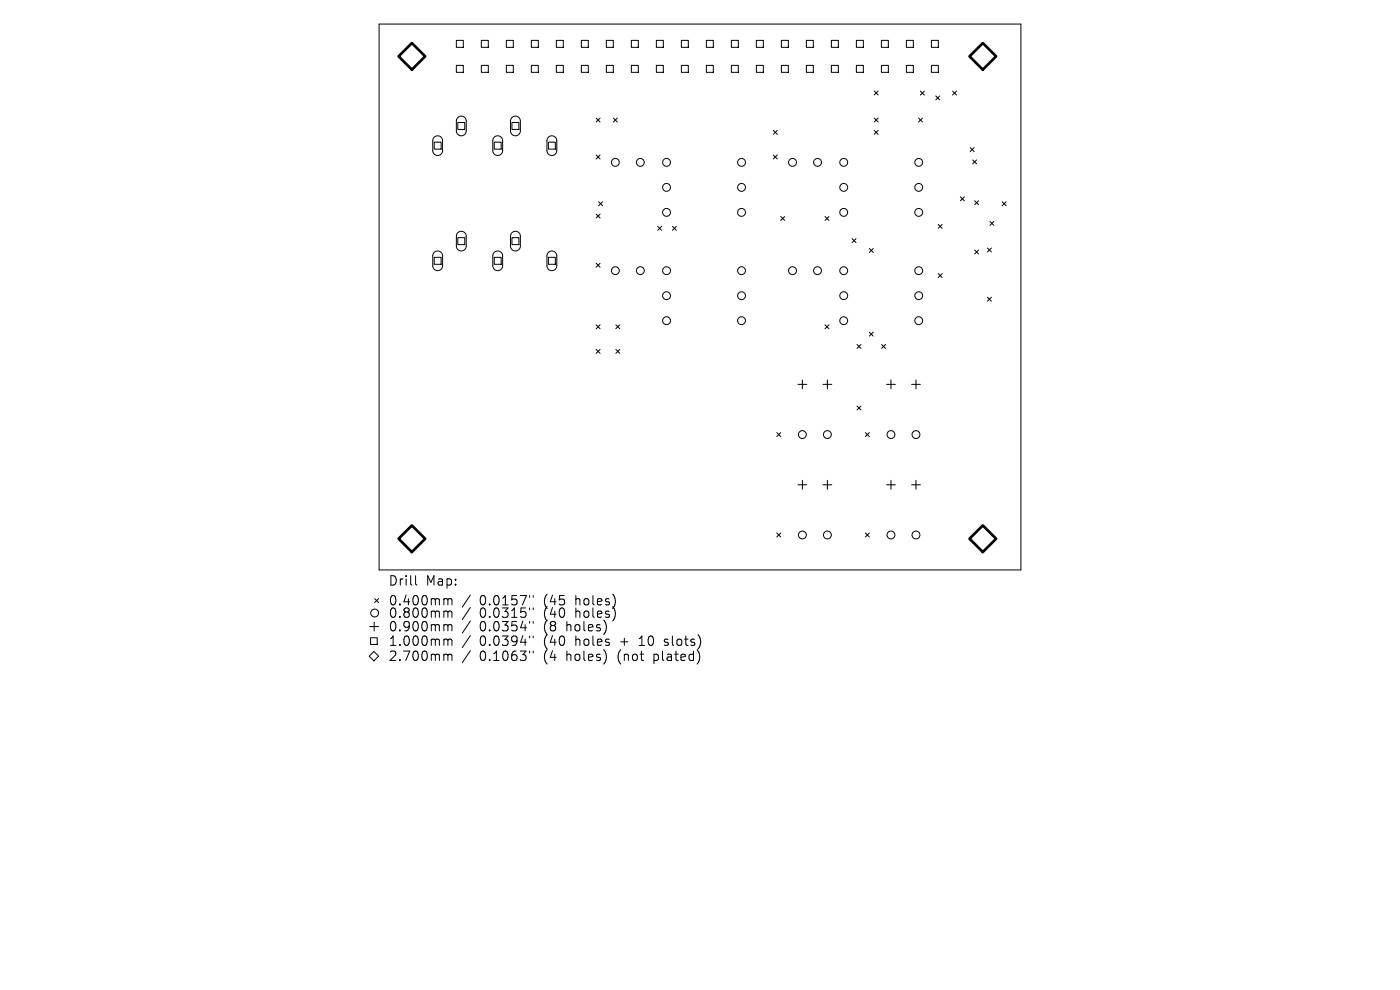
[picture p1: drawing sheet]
<svg xmlns="http://www.w3.org/2000/svg" width="297mm" height="210mm" viewBox="0 0 297 210" stroke-linecap="round" stroke-linejoin="round" font-family="sans-serif">
<defs><g id="words">
<g font-size="2.8">
<text x="82.3" y="124.5">Drill</text>
<text x="90.3" y="124.5">Map:</text>
<text x="82.3" y="128.7">0.400mm</text>
<text x="82.3" y="131.3">0.800mm</text>
<text x="101.8" y="128.7">0.0157&quot;</text>
<text x="101.8" y="131.3">0.0315&quot;</text>
<text x="115.5" y="128.7">(45</text>
<text x="115.5" y="131.3">(40</text>
<text x="122.4" y="128.7">holes)</text>
<text x="122.4" y="131.3">holes)</text>
<text x="82.3" y="134.2">0.900mm</text>
<text x="82.3" y="137.3">1.000mm</text>
<text x="101.8" y="134.2">0.0354&quot;</text>
<text x="101.8" y="137.3">0.0394&quot;</text>
<text x="115.5" y="134.2">(8</text>
<text x="115.5" y="137.3">(40</text>
<text x="120.5" y="134.2">holes)</text>
<text x="122.4" y="137.3">holes</text>
<text x="132.1" y="137.3">+</text>
<text x="136.3" y="137.3">10</text>
<text x="141.8" y="137.3">slots)</text>
<text x="82.3" y="140.5">2.700mm</text>
<text x="101.8" y="140.5">0.1063&quot;</text>
<text x="115.5" y="140.5">(4</text>
<text x="120.5" y="140.5">holes)</text>
<text x="131.5" y="140.5">(not</text>
<text x="139.3" y="140.5">plated)</text>
</g>
</g></defs>
<g fill="none" stroke="#000" stroke-width=".21">
<path d="M80.4 5.1h136.2v115.8h-136.2zM96.8 8.6h1.5v1.4h-1.5zM96.8 13.9h1.5v1.4h-1.5zM102.1 8.6h1.5v1.4h-1.5zM102.1 13.9h1.5v1.4h-1.5zM107.4 8.6h1.5v1.4h-1.5zM107.4 13.9h1.5v1.4h-1.5zM112.7 8.6h1.5v1.4h-1.5zM112.7 13.9h1.5v1.4h-1.5zM118 8.6h1.5v1.4h-1.5zM118 13.9h1.5v1.4h-1.5zM123.3 8.6h1.5v1.4h-1.5z"/>
<path d="M123.3 13.9h1.5v1.4h-1.5zM128.6 8.6h1.5v1.4h-1.5zM128.6 13.9h1.5v1.4h-1.5zM133.9 8.6h1.5v1.4h-1.5zM133.9 13.9h1.5v1.4h-1.5zM139.2 8.6h1.5v1.4h-1.5zM139.2 13.9h1.5v1.4h-1.5zM144.5 8.6h1.5v1.4h-1.5zM144.5 13.9h1.5v1.4h-1.5zM149.9 8.6h1.4v1.4h-1.4zM149.9 13.9h1.4v1.4h-1.4zM155.2 8.6h1.4v1.4h-1.4z"/>
<path d="M155.2 13.9h1.4v1.4h-1.4zM160.5 8.6h1.4v1.4h-1.4zM160.5 13.9h1.4v1.4h-1.4zM165.8 8.6h1.4v1.4h-1.4zM165.8 13.9h1.4v1.4h-1.4zM171.1 8.6h1.4v1.4h-1.4zM171.1 13.9h1.4v1.4h-1.4zM176.4 8.6h1.4v1.4h-1.4zM176.4 13.9h1.4v1.4h-1.4zM181.7 8.6h1.5v1.4h-1.5zM181.7 13.9h1.5v1.4h-1.5zM185.5 19.3l.8 .8"/>
<path d="M186.3 19.3l-.8 .8M187 8.6h1.5v1.4h-1.5zM187 13.9h1.5v1.4h-1.5zM192.3 8.6h1.5v1.4h-1.5zM192.3 13.9h1.5v1.4h-1.5zM195.3 19.3l.8 .9M196.1 19.3l-.8 .9M197.6 8.6h1.5v1.4h-1.5zM197.6 13.9h1.5v1.4h-1.5zM202.1 19.3l.8 .9M202.9 19.3l-.8 .9M92.1 30.2h1.5v1.4h-1.5z"/>
<path d="M92.1 29.1a1.04 1.04 0 0 1 1.1-.2 1.04 1.04 0 0 1 .7 1v2a1.04 1.04 0 0 1-1.1 1.1 1.04 1.04 0 0 1-1-1.1v-2.1zM97.1 24.9a1.04 1.04 0 0 1 1.2-.2 1.04 1.04 0 0 1 .6 1v2.1a1.04 1.04 0 0 1-1 1 1.04 1.04 0 0 1-1.1-1v-2.2zM97.1 26h1.5v1.5h-1.5zM104.8 29.1a1.04 1.04 0 0 1 1.2-.2 1.04 1.04 0 0 1 .6 1v2a1.04 1.04 0 0 1-1 1.1 1.04 1.04 0 0 1-1.1-1.1v-2.1zM104.8 30.2h1.5v1.4h-1.5zM108.6 24.9a1.04 1.04 0 0 1 1.1-.2 1.04 1.04 0 0 1 .7 1v2.1a1.04 1.04 0 0 1-1.1 1 1.04 1.04 0 0 1-1-1v-2.2zM108.6 26h1.5v1.5h-1.5zM116.3 29.1a1.04 1.04 0 0 1 1.2-.2 1.04 1.04 0 0 1 .6 1v2a1.04 1.04 0 0 1-1 1.1 1.04 1.04 0 0 1-1.1-1.1v-2.1zM116.3 30.2h1.5v1.4h-1.5zM126.5 25l.8 .9M126.5 32.9l.8 .8M127.3 25l-.8 .9"/>
<path d="M127.3 32.9l-.8 .8M130.1 25l.9 .9M131 25l-.9 .9M164.1 27.7l.8 .8M164.1 32.9l.8 .8M164.9 27.7l-.8 .8M164.9 32.9l-.8 .8M185.5 25l.8 .9M185.5 27.7l.8 .8M186.3 25l-.8 .9M186.3 27.7l-.8 .8M194.9 25l.8 .9"/>
<path d="M195.7 25l-.8 .9M198.5 20.3l.9 .9M199.4 20.3l-.9 .9M205.8 31.3l.9 .8M206.3 33.9l.9 .9M206.7 31.3l-.9 .8M207.2 33.9l-.9 .9M92.1 54.6h1.5v1.5h-1.5zM92.1 53.5a1.04 1.04 0 0 1 1.1-.2 1.04 1.04 0 0 1 .7 1v2.1a1.04 1.04 0 0 1-1.1 1 1.04 1.04 0 0 1-1-1v-2.2zM97.1 49.4a1.04 1.04 0 0 1 1.2-.3 1.04 1.04 0 0 1 .6 1v2.1a1.04 1.04 0 0 1-1 1 1.04 1.04 0 0 1-1.1-1v-2.2zM97.1 50.4h1.5v1.5h-1.5zM104.8 53.5a1.04 1.04 0 0 1 1.2-.2 1.04 1.04 0 0 1 .6 1v2.1a1.04 1.04 0 0 1-1 1 1.04 1.04 0 0 1-1.1-1v-2.2z"/>
<path d="M104.8 54.6h1.5v1.5h-1.5zM108.6 49.4a1.04 1.04 0 0 1 1.1-.3 1.04 1.04 0 0 1 .7 1v2.1a1.04 1.04 0 0 1-1.1 1 1.04 1.04 0 0 1-1-1v-2.2zM108.6 50.4h1.5v1.5h-1.5zM116.3 53.5a1.04 1.04 0 0 1 1.2-.2 1.04 1.04 0 0 1 .6 1v2.1a1.04 1.04 0 0 1-1 1 1.04 1.04 0 0 1-1.1-1v-2.2zM116.3 54.6h1.5v1.5h-1.5zM126.5 45.4l.8 .8M126.5 55.8l.8 .9M127 42.8l.8 .8M127.3 45.4l-.8 .8M127.3 55.8l-.8 .9M127.8 42.8l-.8 .8M139.5 48l.9 .9"/>
<path d="M140.4 48l-.9 .9M142.7 48l.8 .9M143.5 48l-.8 .9M165.6 45.9l.9 .9M166.5 45.9l-.9 .9M175 45.9l.9 .9M175.9 45.9l-.9 .9M180.8 50.6l.8 .9M181.6 50.6l-.8 .9M184.4 52.7l.9 .9M185.3 52.7l-.9 .9M199 47.6l.9 .8"/>
<path d="M199 58l.9 .9M199.9 47.6l-.9 .8M199.9 58l-.9 .9M203.7 41.8l.9 .8M204.6 41.8l-.9 .8M206.8 42.6l.8 .8M206.8 53l.8 .9M207.6 42.6l-.8 .8M207.6 53l-.8 .9M209.5 52.6l.8 .8M210 47l.8 .8M210.3 52.6l-.8 .8"/>
<path d="M210.8 47l-.8 .8M212.6 42.8l.8 .8M213.4 42.8l-.8 .8M126.5 68.9l.8 .8M126.5 74.1l.8 .9M127.3 68.9l-.8 .8M127.3 74.1l-.8 .9M130.6 68.9l.9 .8M130.6 74.1l.9 .9M131.5 68.9l-.9 .8M131.5 74.1l-.9 .9M175 68.9l.9 .8"/>
<path d="M175.9 68.9l-.9 .8M181.8 73.1l.8 .8M182.6 73.1l-.8 .8M184.4 70.5l.9 .8M185.3 70.5l-.9 .8M187 73.1l.9 .8M187.9 73.1l-.9 .8M209.5 63.1l.8 .8M210.3 63.1l-.8 .8M164.8 91.8l.8 .8M165.6 91.8l-.8 .8M169.3 81.5h1.9"/>
<path d="M170.2 80.6v1.9M174.6 81.5h1.9M175.5 80.6v1.9M181.8 86.1l.8 .9M182.6 86.1l-.8 .9M183.6 91.8l.8 .8M184.4 91.8l-.8 .8M188.1 81.5h1.9M189 80.6v1.9M193.4 81.5h1.9M194.3 80.6v1.9M164.8 113.1l.8 .8"/>
<path d="M165.6 113.1l-.8 .8M169.3 102.8h1.9M170.2 101.9v1.9M174.6 102.8h1.9M175.5 101.9v1.9M183.6 113.1l.8 .8M184.4 113.1l-.8 .8M188.1 102.8h1.9M189 101.9v1.9M193.4 102.8h1.9M194.3 101.9v1.9M78.3 139.2l1-1 1 1-1 1z"/>
<path d="M78.4 132.9h1.9M78.6 135.3h1.4v1.4h-1.4zM79.4 132v1.9M79.5 127l.8 .8M80.3 127l-.8 .8M88.2 122.1v1.7l.3 .3M94.5 127h.2l.3 .3M94.5 129.6h.2l.3 .3M94.5 132.5l.4 .1 .1 .2M94.5 135.6h.2l.3 .3M94.5 138.8l.4 .1 .1 .2M95 127.3l.3-.3 .5 .1 .1 1.2"/>
<path d="M95 127.3v1M95 129.9v1.1M95 132.8v1M95 135.9v1M95 139.1v1M95 129.9l.3-.3 .5 .1 .1 1.3M95 132.8l.3-.3 .5 .1 .1 1.2M95 135.9l.3-.3 .5 .1 .1 1.2M95 139.1l.3-.3 .5 .1 .1 1.2M99.8 126.2l-1.7 2.6M99.8 128.9l-1.7 2.5M99.8 131.7l-1.7 2.6"/>
<path d="M99.8 134.8l-1.7 2.6M99.8 138l-1.7 2.6M112.4 126.3v.4M112.4 129v.3M112.4 131.8v.4M112.4 134.9v.4M112.4 138.1v.4M113.1 126.3v.4M113.1 129v.3M113.1 131.8v.4M113.1 134.9v.4M113.1 138.1v.4"/>
<path d="M140.9 136.8l.2 .1M141 135.7v.4"/>
<circle cx="130.5" cy="34.4" r=".84"/>
<circle cx="135.8" cy="34.4" r=".84"/>
<circle cx="141.4" cy="39.7" r=".84"/>
<circle cx="141.4" cy="34.4" r=".84"/>
<circle cx="157.3" cy="39.7" r=".84"/>
<circle cx="157.3" cy="34.4" r=".84"/>
<circle cx="168.1" cy="34.4" r=".84"/>
<circle cx="173.4" cy="34.4" r=".84"/>
<circle cx="179" cy="39.7" r=".84"/>
<circle cx="179" cy="34.4" r=".84"/>
<circle cx="194.9" cy="39.7" r=".84"/>
<circle cx="194.9" cy="34.4" r=".84"/>
<circle cx="130.5" cy="57.4" r=".84"/>
<circle cx="135.8" cy="57.4" r=".84"/>
<circle cx="141.4" cy="45.1" r=".84"/>
<circle cx="141.4" cy="57.4" r=".84"/>
<circle cx="157.3" cy="45.1" r=".84"/>
<circle cx="157.3" cy="57.4" r=".84"/>
<circle cx="168.1" cy="57.4" r=".84"/>
<circle cx="173.4" cy="57.4" r=".84"/>
<circle cx="179" cy="45.1" r=".84"/>
<circle cx="179" cy="57.4" r=".84"/>
<circle cx="194.9" cy="45.1" r=".84"/>
<circle cx="194.9" cy="57.4" r=".84"/>
<circle cx="141.4" cy="62.7" r=".84"/>
<circle cx="141.4" cy="68" r=".84"/>
<circle cx="157.3" cy="62.7" r=".84"/>
<circle cx="157.3" cy="68" r=".84"/>
<circle cx="179" cy="62.7" r=".84"/>
<circle cx="179" cy="68" r=".84"/>
<circle cx="194.9" cy="62.7" r=".84"/>
<circle cx="194.9" cy="68" r=".84"/>
<circle cx="170.2" cy="92.2" r=".84"/>
<circle cx="175.5" cy="92.2" r=".84"/>
<circle cx="189" cy="92.2" r=".84"/>
<circle cx="194.3" cy="92.2" r=".84"/>
<circle cx="170.2" cy="113.5" r=".84"/>
<circle cx="175.5" cy="113.5" r=".84"/>
<circle cx="189" cy="113.5" r=".84"/>
<circle cx="194.3" cy="113.5" r=".84"/>
<circle cx="79.5" cy="130" r=".84"/>
</g>
<path d="M84.6 12l2.8-2.9 2.8 2.9-2.8 2.8zM205.7 12l2.8-2.9 2.8 2.9-2.8 2.8zM84.6 114.3l2.8-2.8 2.8 2.8-2.8 2.8zM208.5 111.5l2.8 2.8-2.8 2.8-2.8-2.8z" fill="none" stroke="#000" stroke-width=".56"/>
<use href="#words"/>
</svg>
